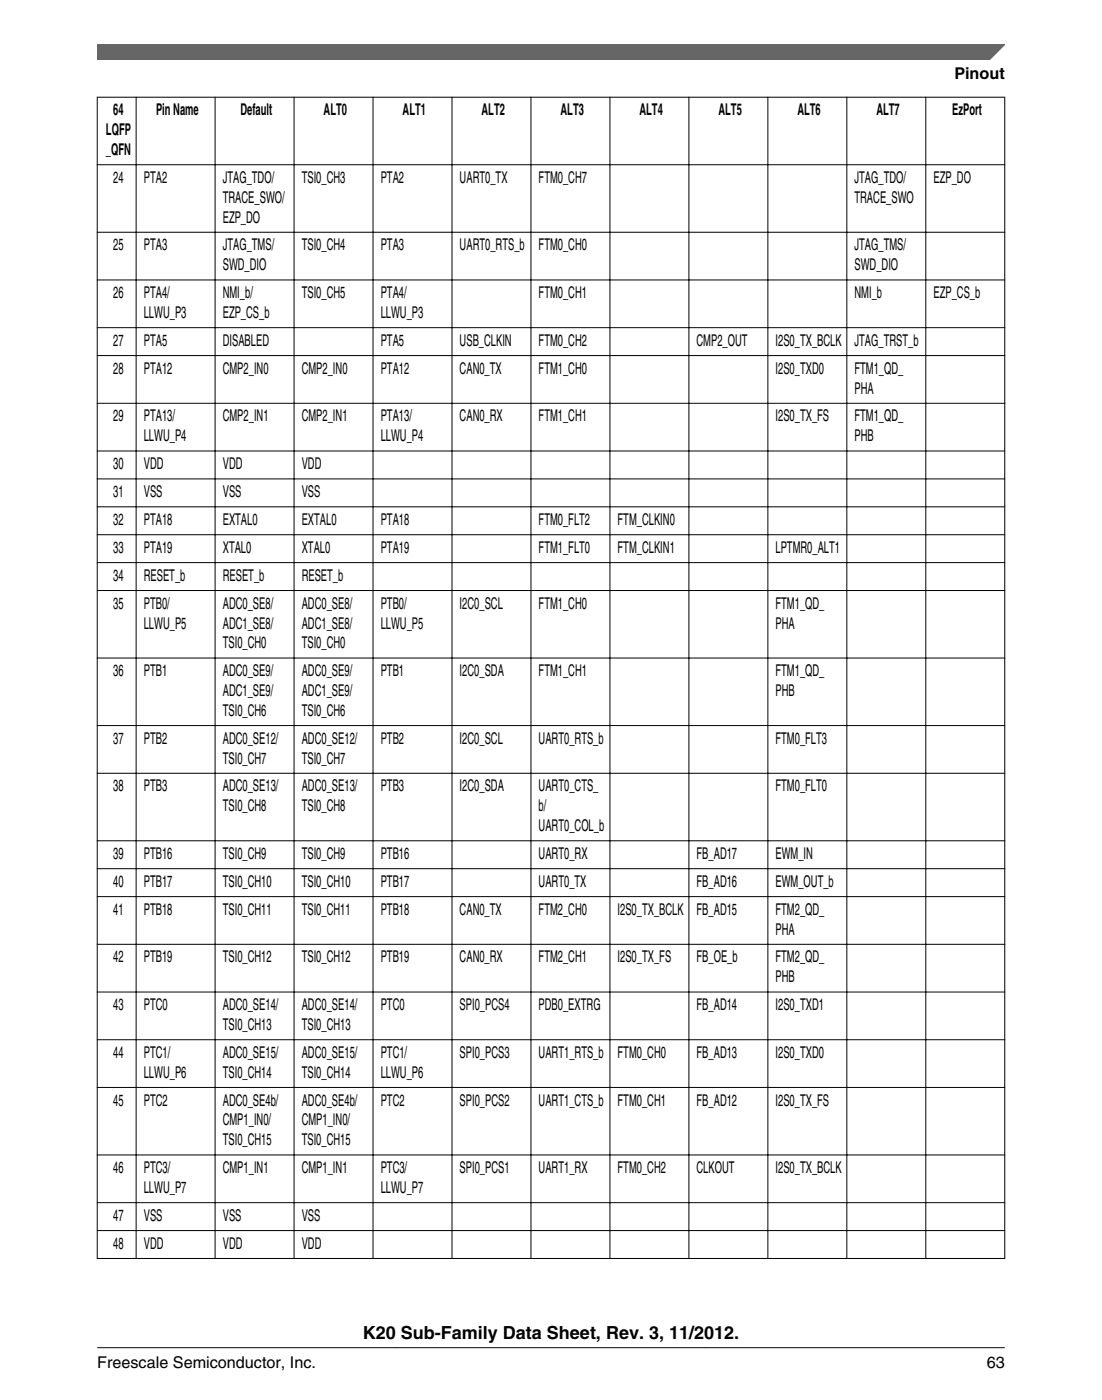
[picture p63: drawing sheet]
<svg xmlns="http://www.w3.org/2000/svg" width="216mm" height="274mm" viewBox="0 0 216 274" stroke-linecap="round" stroke-linejoin="round" font-family="sans-serif">
<defs><g id="words">
<text font-size="3.5" x="71.1" y="262.3">K20 Sub-Family Data Sheet, Rev. 3, 11/2012.</text>
<g font-size="3.2">
<text x="187" y="15.5">Pinout</text>
<text x="22.2" y="22.6">64</text>
<text x="30.6" y="22.6">Pin Name</text>
<text x="47.1" y="22.6">Default</text>
<text x="63.4" y="22.6">ALT0</text>
<text x="78.9" y="22.6">ALT1</text>
<text x="94.3" y="22.6">ALT2</text>
<text x="109.8" y="22.6">ALT3</text>
<text x="125.3" y="22.6">ALT4</text>
<text x="140.8" y="22.6">ALT5</text>
<text x="156.2" y="22.6">ALT6</text>
<text x="171.7" y="22.6">ALT7</text>
<text x="186.6" y="22.6">EzPort</text>
<text x="20.8" y="26.5">LQFP</text>
<text x="20.8" y="30.4">_QFN</text>
<text x="22.2" y="35.8">24</text>
<text x="28.2" y="35.8">PTA2</text>
<text x="43.6" y="35.8">JTAG_TDO/</text>
<text x="59.1" y="35.8">TSI0_CH3</text>
<text x="74.6" y="35.8">PTA2</text>
<text x="90.1" y="35.8">UART0_TX</text>
<text x="105.5" y="35.8">FTM0_CH7</text>
<text x="167.4" y="35.8">JTAG_TDO/</text>
<text x="182.9" y="35.8">EZP_DO</text>
<text x="43.6" y="39.7">TRACE_SWO/</text>
<text x="167.4" y="39.7">TRACE_SWO</text>
<text x="43.6" y="43.6">EZP_DO</text>
<text x="22.2" y="49.1">25</text>
<text x="28.2" y="49.1">PTA3</text>
<text x="43.6" y="49.1">JTAG_TMS/</text>
<text x="43.6" y="52.9">SWD_DIO</text>
<text x="59.1" y="49.1">TSI0_CH4</text>
<text x="74.6" y="49.1">PTA3</text>
<text x="90.1" y="49.1">UART0_RTS_b</text>
<text x="105.5" y="49.1">FTM0_CH0</text>
<text x="167.4" y="49.1">JTAG_TMS/</text>
<text x="167.4" y="52.9">SWD_DIO</text>
<text x="22.2" y="58.4">26</text>
<text x="28.2" y="58.4">PTA4/</text>
<text x="43.6" y="58.4">NMI_b/</text>
<text x="59.1" y="58.4">TSI0_CH5</text>
<text x="74.6" y="58.4">PTA4/</text>
<text x="105.5" y="58.4">FTM0_CH1</text>
<text x="167.4" y="58.4">NMI_b</text>
<text x="182.9" y="58.4">EZP_CS_b</text>
<text x="28.2" y="62.3">LLWU_P3</text>
<text x="43.6" y="62.3">EZP_CS_b</text>
<text x="74.6" y="62.3">LLWU_P3</text>
<text x="22.2" y="67.8">27</text>
<text x="28.2" y="67.8">PTA5</text>
<text x="43.6" y="67.8">DISABLED</text>
<text x="74.6" y="67.8">PTA5</text>
<text x="90.1" y="67.8">USB_CLKIN</text>
<text x="105.5" y="67.8">FTM0_CH2</text>
<text x="136.5" y="67.8">CMP2_OUT</text>
<text x="151.9" y="67.8">I2S0_TX_BCLK</text>
<text x="167.4" y="67.8">JTAG_TRST_b</text>
<text x="22.2" y="73.2">28</text>
<text x="28.2" y="73.2">PTA12</text>
<text x="43.6" y="73.2">CMP2_IN0</text>
<text x="59.1" y="73.2">CMP2_IN0</text>
<text x="74.6" y="73.2">PTA12</text>
<text x="90.1" y="73.2">CAN0_TX</text>
<text x="105.5" y="73.2">FTM1_CH0</text>
<text x="151.9" y="73.2">I2S0_TXD0</text>
<text x="167.4" y="73.2">FTM1_QD_</text>
<text x="167.4" y="77.1">PHA</text>
<text x="22.2" y="82.6">29</text>
<text x="28.2" y="82.6">PTA13/</text>
<text x="43.6" y="82.6">CMP2_IN1</text>
<text x="59.1" y="82.6">CMP2_IN1</text>
<text x="74.6" y="82.6">PTA13/</text>
<text x="90.1" y="82.6">CAN0_RX</text>
<text x="105.5" y="82.6">FTM1_CH1</text>
<text x="151.9" y="82.6">I2S0_TX_FS</text>
<text x="167.4" y="82.6">FTM1_QD_</text>
<text x="28.2" y="86.5">LLWU_P4</text>
<text x="74.6" y="86.5">LLWU_P4</text>
<text x="167.4" y="86.5">PHB</text>
<text x="22.2" y="91.9">30</text>
<text x="28.2" y="91.9">VDD</text>
<text x="43.6" y="91.9">VDD</text>
<text x="59.1" y="91.9">VDD</text>
<text x="22.2" y="97.4">31</text>
<text x="28.2" y="97.4">VSS</text>
<text x="43.6" y="97.4">VSS</text>
<text x="59.1" y="97.4">VSS</text>
<text x="22.2" y="102.9">32</text>
<text x="28.2" y="102.9">PTA18</text>
<text x="43.6" y="102.9">EXTAL0</text>
<text x="59.1" y="102.9">EXTAL0</text>
<text x="74.6" y="102.9">PTA18</text>
<text x="105.5" y="102.9">FTM0_FLT2</text>
<text x="121" y="102.9">FTM_CLKIN0</text>
<text x="22.2" y="108.3">33</text>
<text x="22.2" y="113.8">34</text>
<text x="28.2" y="108.3">PTA19</text>
<text x="28.2" y="113.8">RESET_b</text>
<text x="43.6" y="108.3">XTAL0</text>
<text x="43.6" y="113.8">RESET_b</text>
<text x="59.1" y="108.3">XTAL0</text>
<text x="59.1" y="113.8">RESET_b</text>
<text x="74.6" y="108.3">PTA19</text>
<text x="105.5" y="108.3">FTM1_FLT0</text>
<text x="121" y="108.3">FTM_CLKIN1</text>
<text x="151.9" y="108.3">LPTMR0_ALT1</text>
<text x="22.2" y="119.3">35</text>
<text x="28.2" y="119.3">PTB0/</text>
<text x="43.6" y="119.3">ADC0_SE8/</text>
<text x="59.1" y="119.3">ADC0_SE8/</text>
<text x="74.6" y="119.3">PTB0/</text>
<text x="90.1" y="119.3">I2C0_SCL</text>
<text x="105.5" y="119.3">FTM1_CH0</text>
<text x="151.9" y="119.3">FTM1_QD_</text>
<text x="28.2" y="123.2">LLWU_P5</text>
<text x="43.6" y="123.2">ADC1_SE8/</text>
<text x="59.1" y="123.2">ADC1_SE8/</text>
<text x="74.6" y="123.2">LLWU_P5</text>
<text x="151.9" y="123.2">PHA</text>
<text x="43.6" y="127">TSI0_CH0</text>
<text x="59.1" y="127">TSI0_CH0</text>
<text x="22.2" y="132.5">36</text>
<text x="28.2" y="132.5">PTB1</text>
<text x="43.6" y="132.5">ADC0_SE9/</text>
<text x="43.6" y="136.4">ADC1_SE9/</text>
<text x="59.1" y="132.5">ADC0_SE9/</text>
<text x="59.1" y="136.4">ADC1_SE9/</text>
<text x="74.6" y="132.5">PTB1</text>
<text x="90.1" y="132.5">I2C0_SDA</text>
<text x="105.5" y="132.5">FTM1_CH1</text>
<text x="151.9" y="132.5">FTM1_QD_</text>
<text x="151.9" y="136.4">PHB</text>
<text x="43.6" y="140.3">TSI0_CH6</text>
<text x="59.1" y="140.3">TSI0_CH6</text>
<text x="22.2" y="145.7">37</text>
<text x="28.2" y="145.7">PTB2</text>
<text x="43.6" y="145.7">ADC0_SE12/</text>
<text x="43.6" y="149.6">TSI0_CH7</text>
<text x="59.1" y="145.7">ADC0_SE12/</text>
<text x="59.1" y="149.6">TSI0_CH7</text>
<text x="74.6" y="145.7">PTB2</text>
<text x="90.1" y="145.7">I2C0_SCL</text>
<text x="105.5" y="145.7">UART0_RTS_b</text>
<text x="151.9" y="145.7">FTM0_FLT3</text>
<text x="22.2" y="155.1">38</text>
<text x="28.2" y="155.1">PTB3</text>
<text x="43.6" y="155.1">ADC0_SE13/</text>
<text x="59.1" y="155.1">ADC0_SE13/</text>
<text x="74.6" y="155.1">PTB3</text>
<text x="90.1" y="155.1">I2C0_SDA</text>
<text x="105.5" y="155.1">UART0_CTS_</text>
<text x="151.9" y="155.1">FTM0_FLT0</text>
<text x="43.6" y="159">TSI0_CH8</text>
<text x="59.1" y="159">TSI0_CH8</text>
<text x="105.5" y="159">b/</text>
<text x="105.5" y="162.8">UART0_COL_b</text>
<text x="22.2" y="168.3">39</text>
<text x="22.2" y="173.8">40</text>
<text x="28.2" y="168.3">PTB16</text>
<text x="28.2" y="173.8">PTB17</text>
<text x="43.6" y="168.3">TSI0_CH9</text>
<text x="43.6" y="173.8">TSI0_CH10</text>
<text x="59.1" y="168.3">TSI0_CH9</text>
<text x="59.1" y="173.8">TSI0_CH10</text>
<text x="74.6" y="168.3">PTB16</text>
<text x="74.6" y="173.8">PTB17</text>
<text x="105.5" y="168.3">UART0_RX</text>
<text x="105.5" y="173.8">UART0_TX</text>
<text x="136.5" y="168.3">FB_AD17</text>
<text x="136.5" y="173.8">FB_AD16</text>
<text x="151.9" y="168.3">EWM_IN</text>
<text x="151.9" y="173.8">EWM_OUT_b</text>
<text x="22.2" y="179.2">41</text>
<text x="28.2" y="179.2">PTB18</text>
<text x="43.6" y="179.2">TSI0_CH11</text>
<text x="59.1" y="179.2">TSI0_CH11</text>
<text x="74.6" y="179.2">PTB18</text>
<text x="90.1" y="179.2">CAN0_TX</text>
<text x="105.5" y="179.2">FTM2_CH0</text>
<text x="121" y="179.2">I2S0_TX_BCLK</text>
<text x="136.5" y="179.2">FB_AD15</text>
<text x="151.9" y="179.2">FTM2_QD_</text>
<text x="151.9" y="183.1">PHA</text>
<text x="22.2" y="188.6">42</text>
<text x="28.2" y="188.6">PTB19</text>
<text x="43.6" y="188.6">TSI0_CH12</text>
<text x="59.1" y="188.6">TSI0_CH12</text>
<text x="74.6" y="188.6">PTB19</text>
<text x="90.1" y="188.6">CAN0_RX</text>
<text x="105.5" y="188.6">FTM2_CH1</text>
<text x="121" y="188.6">I2S0_TX_FS</text>
<text x="136.5" y="188.6">FB_OE_b</text>
<text x="151.9" y="188.6">FTM2_QD_</text>
<text x="22.2" y="197.9">43</text>
<text x="28.2" y="197.9">PTC0</text>
<text x="43.6" y="197.9">ADC0_SE14/</text>
<text x="59.1" y="197.9">ADC0_SE14/</text>
<text x="74.6" y="197.9">PTC0</text>
<text x="90.1" y="197.9">SPI0_PCS4</text>
<text x="105.5" y="197.9">PDB0_EXTRG</text>
<text x="136.5" y="197.9">FB_AD14</text>
<text x="151.9" y="192.5">PHB</text>
<text x="151.9" y="197.9">I2S0_TXD1</text>
<text x="43.6" y="201.8">TSI0_CH13</text>
<text x="59.1" y="201.8">TSI0_CH13</text>
<text x="22.2" y="207.3">44</text>
<text x="28.2" y="207.3">PTC1/</text>
<text x="43.6" y="207.3">ADC0_SE15/</text>
<text x="59.1" y="207.3">ADC0_SE15/</text>
<text x="74.6" y="207.3">PTC1/</text>
<text x="90.1" y="207.3">SPI0_PCS3</text>
<text x="105.5" y="207.3">UART1_RTS_b</text>
<text x="121" y="207.3">FTM0_CH0</text>
<text x="136.5" y="207.3">FB_AD13</text>
<text x="151.9" y="207.3">I2S0_TXD0</text>
<text x="28.2" y="211.2">LLWU_P6</text>
<text x="43.6" y="211.2">TSI0_CH14</text>
<text x="59.1" y="211.2">TSI0_CH14</text>
<text x="74.6" y="211.2">LLWU_P6</text>
<text x="22.2" y="216.6">45</text>
<text x="28.2" y="216.6">PTC2</text>
<text x="43.6" y="216.6">ADC0_SE4b/</text>
<text x="43.6" y="220.5">CMP1_IN0/</text>
<text x="59.1" y="216.6">ADC0_SE4b/</text>
<text x="59.1" y="220.5">CMP1_IN0/</text>
<text x="74.6" y="216.6">PTC2</text>
<text x="90.1" y="216.6">SPI0_PCS2</text>
<text x="105.5" y="216.6">UART1_CTS_b</text>
<text x="121" y="216.6">FTM0_CH1</text>
<text x="136.5" y="216.6">FB_AD12</text>
<text x="151.9" y="216.6">I2S0_TX_FS</text>
<text x="43.6" y="224.4">TSI0_CH15</text>
<text x="59.1" y="224.4">TSI0_CH15</text>
<text x="22.2" y="229.9">46</text>
<text x="28.2" y="229.9">PTC3/</text>
<text x="28.2" y="233.7">LLWU_P7</text>
<text x="43.6" y="229.9">CMP1_IN1</text>
<text x="59.1" y="229.9">CMP1_IN1</text>
<text x="74.6" y="229.9">PTC3/</text>
<text x="74.6" y="233.7">LLWU_P7</text>
<text x="90.1" y="229.9">SPI0_PCS1</text>
<text x="105.5" y="229.9">UART1_RX</text>
<text x="121" y="229.9">FTM0_CH2</text>
<text x="136.5" y="229.9">CLKOUT</text>
<text x="151.9" y="229.9">I2S0_TX_BCLK</text>
<text x="22.2" y="239.2">47</text>
<text x="28.2" y="239.2">VSS</text>
<text x="43.6" y="239.2">VSS</text>
<text x="59.1" y="239.2">VSS</text>
<text x="22.2" y="244.7">48</text>
<text x="28.2" y="244.7">VDD</text>
<text x="43.6" y="244.7">VDD</text>
<text x="59.1" y="244.7">VDD</text>
<text x="19" y="268">Freescale Semiconductor, Inc.</text>
<text x="193.3" y="268">63</text>
</g>
</g></defs>
<g fill="none" stroke="#000" stroke-width=".2">
<path d="M19 19.1h177.9M19 19v227.7M26.7 19v227.7M42.1 19v227.7M57.6 19v227.7M73.1 19v227.7M88.6 19v227.7M104 19v227.7M119.5 19v227.7M135 19v227.7M150.4 19v227.7M165.9 19v227.7"/>
<path d="M181.4 19v227.7M196.9 19v227.7M19 32.3h177.9M19 45.5h177.9M19 54.9h177.9M19 64.2h177.9M19 69.7h177.9M19 79h177.9M19 88.4h177.9M19 93.8h177.9M19 99.3h177.9M19 104.8h177.9"/>
<path d="M19 110.2h177.9M19 115.7h177.9M19 128.9h177.9M19 142.2h177.9M19 151.5h177.9M19 164.7h177.9M19 170.2h177.9M19 175.7h177.9M19 185h177.9M19 194.4h177.9M19 203.7h177.9M19 213.1h177.9"/>
<path d="M19 226.3h177.9M19 235.7h177.9M19 241.1h177.9M19 246.6h177.9"/>
</g>
<path d="M19 8.7h177.8l-5.6 3h-172.2z" fill="#666"/>
<path d="M19 11.7v-3h177.8l-3 3" fill="none" stroke="#666" stroke-width=".28"/>
<path d="M19 264.1h177.8" fill="none" stroke="#000" stroke-width=".2"/>
<use href="#words"/>
</svg>
